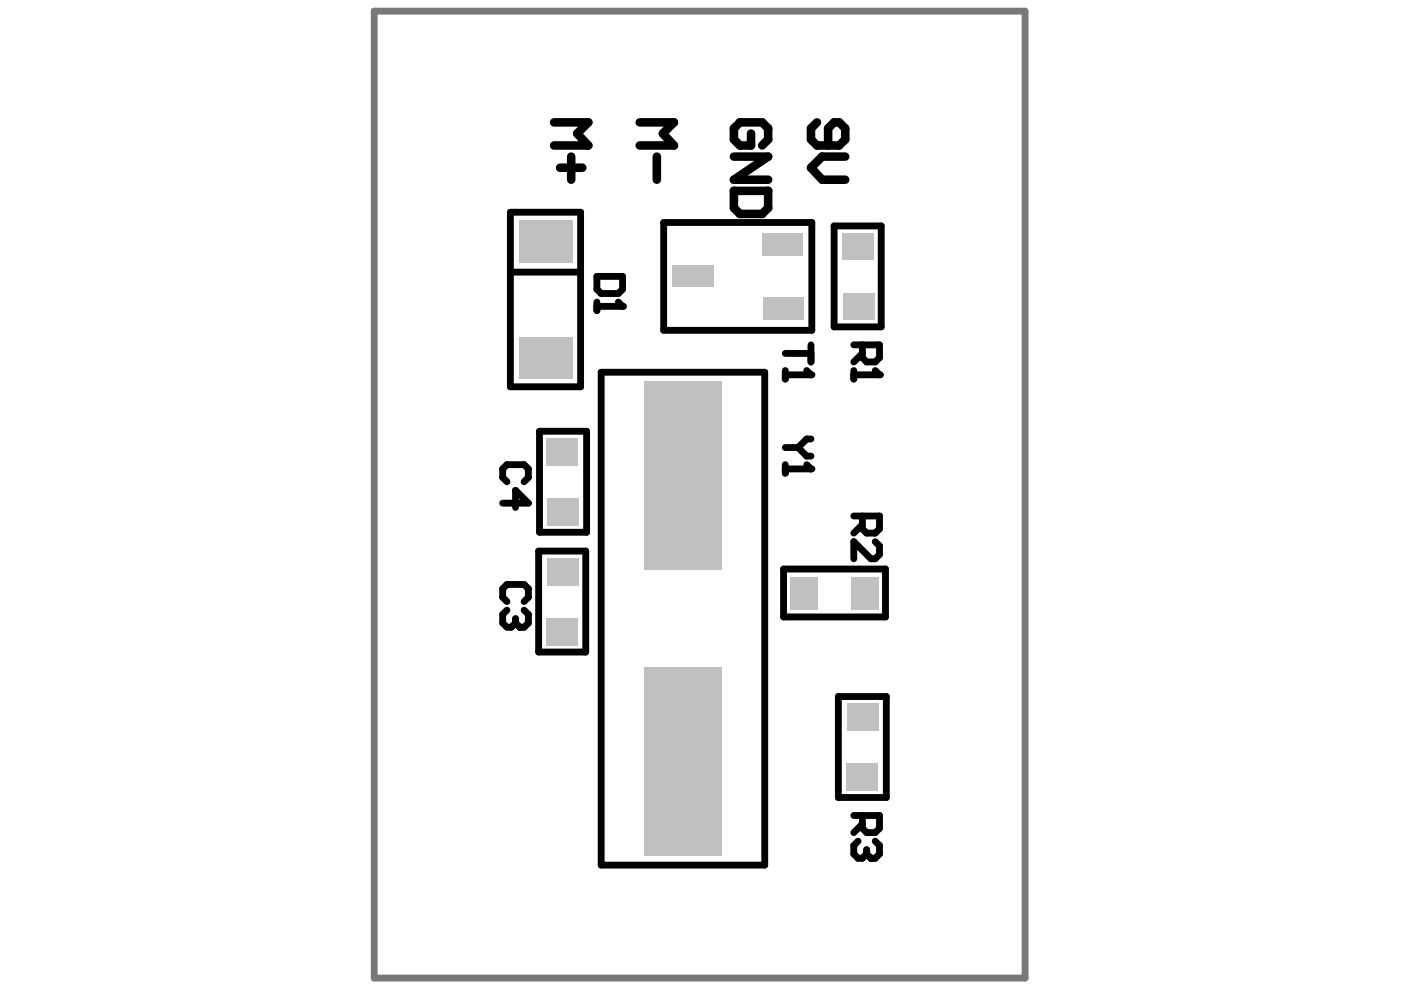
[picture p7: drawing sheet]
<svg xmlns="http://www.w3.org/2000/svg" width="297mm" height="210mm" viewBox="0 0 297 210" stroke-linecap="round" stroke-linejoin="round" font-family="sans-serif">
<path d="M79.3 2.4h138v205h-138z" fill="none" stroke="#787878" stroke-width="1.5"/>
<g fill="#c0c0c0">
<path d="M167.6 122.3h5.8v6.9h-5.8z" fill-rule="evenodd"/>
<path d="M110 46.6h11.3v9.1h-11.3z" fill-rule="evenodd"/>
<path d="M142.5 56.2h8.7v4.6h-8.7z" fill-rule="evenodd"/>
<path d="M110 71.5h11.3v8.9h-11.3z" fill-rule="evenodd"/>
<path d="M179.6 149.1h6.7v5.8h-6.7z" fill-rule="evenodd"/>
<path d="M180.5 122.3h5.8v6.9h-5.8z" fill-rule="evenodd"/>
<path d="M161.8 63h8.5v4.7h-8.5z" fill-rule="evenodd"/>
<path d="M178.7 62.2h6.7v5.7h-6.7z" fill-rule="evenodd"/>
<path d="M161.6 49.5h8.5v4.8h-8.5z" fill-rule="evenodd"/>
<path d="M178.5 49.5h6.7v5.7h-6.7z" fill-rule="evenodd"/>
<path d="M116 105.6h6.7v5.8h-6.7z" fill-rule="evenodd"/>
<path d="M115.8 92.9h6.8v5.8h-6.8z" fill-rule="evenodd"/>
<path d="M179.4 161.8h6.7v5.8h-6.7z" fill-rule="evenodd"/>
<path d="M115.8 131h6.8v5.8h-6.8z" fill-rule="evenodd"/>
<path d="M116 118.3h6.7v5.8h-6.7z" fill-rule="evenodd"/>
<path d="M136.5 141.5h16.4v39.9h-16.4z" fill-rule="evenodd"/>
<path d="M136.5 80.9h16.4v39.9h-16.4z" fill-rule="evenodd"/>
</g>
<g fill="none" stroke="#000" stroke-width="1.5">
<path d="M108.2 45h14.9v37h-14.9zM108.6 57.7h14.1M126.6 58.6h5.4v2.7l-.9 .9h-3.6l-.9-.9zM140.7 47.2h31.4v22.8h-31.4zM176.8 47.9h10v21.4h-10zM126.6 64v1.9M127.5 78.9h34.6v104.5h-34.6zM131.1 64l.9 1h-5.4M166.5 78.6v1.8M166.5 74.9h5.4M171 78.6l.9 .9h-5.4M171.9 73.1v3.6"/>
<path d="M181 73.1h5.5v2.7l-.9 .9h-1.9l-.9-.9v-2.7M181 78.6v1.8M182.8 74.9l-1.8 1.8M185.6 78.6l.9 .9h-5.5M114.4 91.4h10v21.5h-10zM166.5 94.9h2.7M166.5 98.5v1.8M169.2 94.9l1.8 1.8h.9M171 98.5l.9 .9h-5.4M171.9 93.1h-.9l-1.8 1.8M106.6 106.7h5.4l-2.7-2.7v3.6M107.5 102.1l-.9-.9v-1.8l.9-.9h3.6l.9 .9v1.8l-.9 .9"/>
<path d="M114.2 116.8h10v21.5h-10zM181 109.4h5.5v2.7l-.9 .9h-1.9l-.9-.9v-2.7M182.8 111.2l-1.8 1.8M185.6 114.8l.9 1v1.8l-.9 .9h-.9l-3.7-3.7v3.7M107.5 127.5l-.9-.9v-1.8l.9-.9h3.6l.9 .9v1.8l-.9 .9M107.5 129.4l-.9 .9v1.8l.9 .9h.9l.9-.9M109.3 131.2v.9M111.1 129.4l.9 .9v1.8l-.9 .9h-.9l-.9-.9M166.1 120.7h21.6v10.1h-21.6zM177.8 147.7h10.1v21.4h-10.1zM181 172.9h5.5v2.7l-.9 .9h-1.9l-.9-.9v-2.7M181.9 178.3l-.9 1v1.8l.9 .9h.9l.9-.9"/>
<path d="M182.8 174.7l-1.8 1.8M185.6 178.3l.9 1v1.8l-.9 .9h-.9l-1-.9M183.7 180.2v.9"/>
</g>
<g fill="#000">
<circle cx="132" cy="65" r=".73"/>
<circle cx="171.9" cy="79.5" r=".73"/>
<circle cx="186.5" cy="79.5" r=".73"/>
<circle cx="171.9" cy="99.4" r=".73"/>
<circle cx="110.2" cy="133" r=".73"/>
<circle cx="184.7" cy="182" r=".73"/>
</g>
<path d="M117.5 25.9h7.2l-2.3 2.4 2.3 2.5h-7.2M118.7 35.6h4.8M121.1 33.2v4.9M135.6 25.9h7.3l-2.4 2.4 2.4 2.5h-7.3M139.3 33.2v4.9M155.6 33.2h7.3l-7.3 4.9h7.3M159.2 28.3v2.5h-2.3l-1.3-1.2v-2.4l1.3-1.3h4.7l1.3 1.3v2.4l-1.3 1.2M173.2 25.9l-1.3 1.3v2.4l1.3 1.2h4.7l1.3-1.2v-2.4l-1.3-1.3h-1.1l-1.2 1.3v3.6M179.2 33.2h-4.9l-2.4 2.4 2.4 2.5h4.9M155.6 40.5h7.3v3.6l-1.3 1.3h-4.7l-1.3-1.3z" fill="none" stroke="#000" stroke-width="1.8"/>
</svg>
